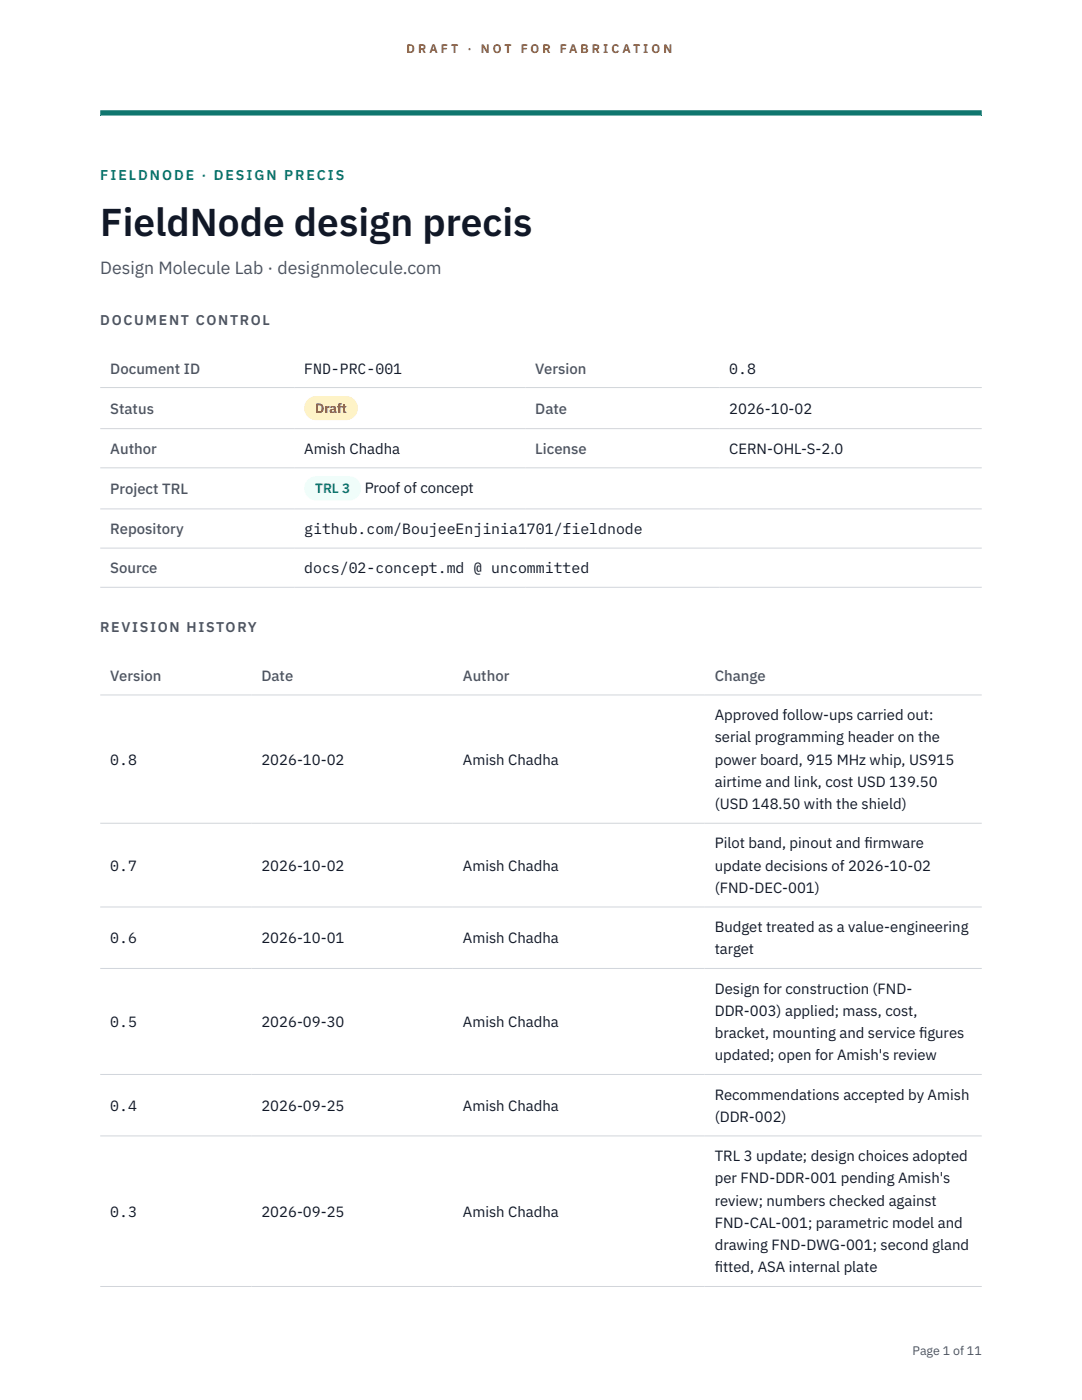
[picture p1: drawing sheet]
<svg xmlns="http://www.w3.org/2000/svg" width="216mm" height="279mm" viewBox="0 0 216 279" stroke-linecap="round" stroke-linejoin="round" font-family="sans-serif">
<defs><g id="words">
<text font-size="7.8" fill="#111827" x="20" y="47.1">FieldNode design precis</text>
<text font-size="3.5" fill="#4b5563" x="20" y="54.6">Design Molecule Lab · designmolecule.com</text>
<g font-size="3" fill="#4b5563">
<text x="22" y="74.5">Document ID</text>
<text x="106.8" y="74.5">Version</text>
<text x="22" y="82.6">Status</text>
<text x="106.8" y="82.6">Date</text>
<text x="22" y="90.6">Author</text>
<text x="106.8" y="90.6">License</text>
<text x="22" y="98.6">Project TRL</text>
<text x="22" y="106.6">Repository</text>
<text x="22" y="114.4">Source</text>
<text x="22" y="135.9">Version</text>
<text x="52.2" y="135.9">Date</text>
<text x="92.4" y="135.9">Author</text>
<text x="142.6" y="135.9">Change</text>
</g>
<g font-size="3" fill="#111827">
<text x="60.7" y="74.5">FND-PRC-001</text>
<text x="145.5" y="74.5">0.8</text>
<text x="145.5" y="82.6">2026-10-02</text>
<text x="60.7" y="90.6">Amish Chadha</text>
<text x="145.5" y="90.6">CERN-OHL-S-2.0</text>
<text x="72.8" y="98.5">Proof of concept</text>
<text x="60.7" y="106.6">github.com/BoujeeEnjinia1701/fieldnode</text>
<text x="60.7" y="114.4">docs/02-concept.md @ uncommitted</text>
<text x="142.6" y="143.7">Approved follow-ups carried out:</text>
<text x="142.6" y="148.2">serial programming header on the</text>
<text x="22" y="152.6">0.8</text>
<text x="52.2" y="152.6">2026-10-02</text>
<text x="92.4" y="152.6">Amish Chadha</text>
<text x="142.6" y="152.6">power board, 915 MHz whip, US915</text>
<text x="142.6" y="157.1">airtime and link, cost USD 139.50</text>
<text x="142.6" y="161.5">(USD 148.50 with the shield)</text>
<text x="22" y="173.8">0.7</text>
<text x="52.2" y="173.8">2026-10-02</text>
<text x="92.4" y="173.8">Amish Chadha</text>
<text x="142.6" y="169.3">Pilot band, pinout and f</text>
<text x="142.6" y="173.8">update decisions of 2026-10-02</text>
<text x="172.5" y="169.3">irmware</text>
<text x="142.6" y="178.2">(FND-DEC-001)</text>
<text x="22" y="188.3">0.6</text>
<text x="52.2" y="188.3">2026-10-01</text>
<text x="92.4" y="188.3">Amish Chadha</text>
<text x="142.6" y="186">Budget treated as a value-engineering</text>
<text x="142.6" y="190.5">target</text>
<text x="142.6" y="198.3">Design for construction (FND-</text>
<text x="142.6" y="202.7">DDR-003) applied; mass, cost,</text>
<text x="22" y="205">0.5</text>
<text x="52.2" y="205">2026-09-30</text>
<text x="92.4" y="205">Amish Chadha</text>
<text x="142.6" y="207.2">bracket, mounting and service f</text>
<text x="183.4" y="207.2">igures</text>
<text x="142.6" y="211.6">updated; open for Amish's review</text>
<text x="22" y="221.7">0.4</text>
<text x="52.2" y="221.7">2026-09-25</text>
<text x="92.4" y="221.7">Amish Chadha</text>
<text x="142.6" y="219.5">Recommendations accepted by Amish</text>
<text x="142.6" y="223.9">(DDR-002)</text>
<text x="142.6" y="231.7">TRL 3 update; design choices adopted</text>
<text x="142.6" y="236.2">per FND-DDR-001 pending Amish's</text>
<text x="22" y="242.8">0.3</text>
<text x="52.2" y="242.8">2026-09-25</text>
<text x="92.4" y="242.8">Amish Chadha</text>
<text x="142.6" y="240.6">review; numbers checked against</text>
<text x="142.6" y="245.1">FND-CAL-001; parametric model and</text>
<text x="142.6" y="249.5">drawing FND-DWG-001; second gland</text>
<text x="142.6" y="253.9">f</text>
<text x="142.6" y="253.9">itted, ASA internal plate</text>
</g>
<text font-size="2.8" fill="#0f766e" x="20" y="36">FIELDNODE · DESIGN PRECIS</text>
<g font-size="2.8" fill="#4b5563">
<text x="20" y="64.8">DOCUMENT CONTROL</text>
<text x="20" y="126.2">REVISION HISTORY</text>
</g>
<text font-size="2.7" fill="#92400e" x="62.9" y="82.5">Draft</text>
<text font-size="2.7" fill="#0f766e" x="62.9" y="98.5">TRL 3</text>
<g font-size="2.5" fill="#b45309">
<text x="81.1" y="10.5">D R A F T</text>
<text x="93.3" y="10.5">·</text>
<text x="95.9" y="10.5">N O T</text>
<text x="103.9" y="10.5">F O R</text>
<text x="111.7" y="10.5">F A B R I C A T I O N</text>
</g>
<text font-size="2.5" fill="#4b5563" x="182.1" y="270.3">Page 1 of 11</text>
</g></defs>
<path d="M20 23.1h175.9zM20 22h175.9v1.1h-175.9z" fill-rule="evenodd" fill="#0f766e"/>
<g fill="none" stroke="#d1d5db" stroke-width=".2">
<path d="M20 77.3h175.9M20 85.5h175.9M20 93.4h175.9M20 101.6h175.9M20 109.4h175.9M20 117.2h175.9M20 138.7h175.9M20 164.3h175.9M20 181h175.9M20 193.3h175.9M20 214.4h175.9M20 226.7h175.9"/>
<path d="M20 256.7h175.9"/>
</g>
<path d="M60.7 79h10.7v4.9h-10.7z" fill="#fef3c7"/>
<path d="M60.7 95.1h11.4v4.8h-11.4z" fill="#f0fdfa"/>
<use href="#words"/>
</svg>
